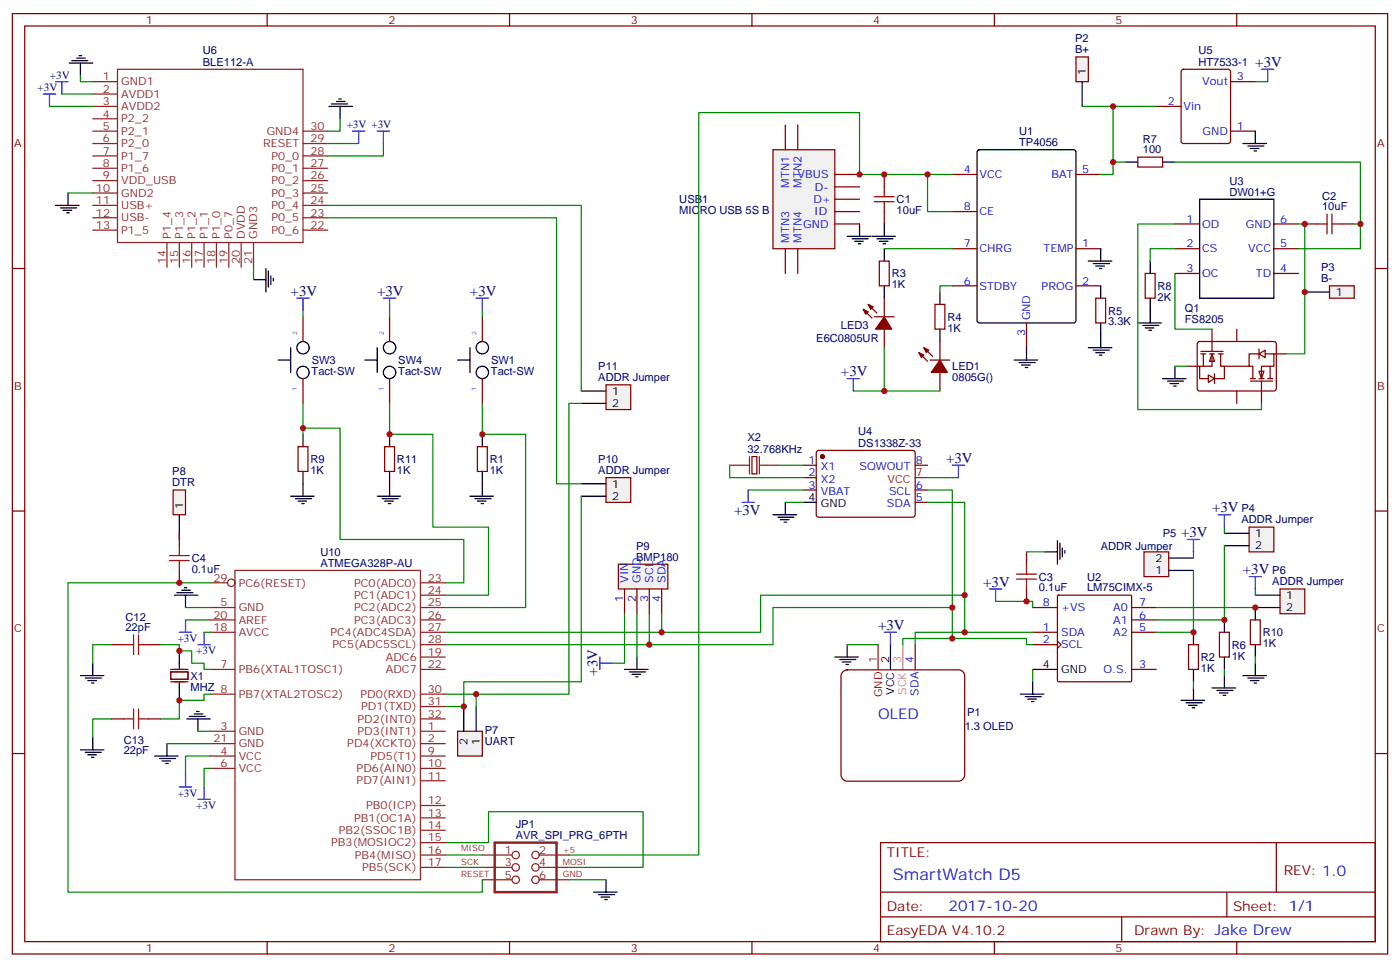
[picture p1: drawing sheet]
<svg xmlns="http://www.w3.org/2000/svg" width="399mm" height="276mm" viewBox="0 0 399 276" stroke-linecap="round" stroke-linejoin="round" font-family="sans-serif">
<defs><g id="words">
<text font-size="4.6" fill="#00f" x="254.7" y="250.8">SmartWatch D5</text>
<g font-size="4.2" fill="#000080">
<text x="358.1" y="19.1">+3V</text>
<text x="82.9" y="84.3">+3V</text>
<text x="107.6" y="84.3">+3V</text>
<text x="134.1" y="84.3">+3V</text>
<text x="239.9" y="107.2">+3V</text>
<text x="269.9" y="131.9">+3V</text>
<text x="209.4" y="146.8">+3V</text>
<text x="345.7" y="146.1">+3V</text>
<text x="336.9" y="153.1">+3V</text>
<text x="280.5" y="167.2">+3V</text>
<text x="354.5" y="163.7">+3V</text>
<text x="250.5" y="179.6">+3V</text>
<text x="170.4" y="192.6" transform="rotate(-90 170.4 192.6)">+3V</text>
</g>
<g font-size="4.2" fill="#00f">
<text x="250.5" y="205">OLED</text>
<text x="270.6" y="259.6">2017-10-20</text>
</g>
<g font-size="3.9" fill="#800">
<text x="252.9" y="244.5">TITLE:</text>
<text x="366.2" y="249.4">REV: 1.0</text>
<text x="252.9" y="259.6">Date:</text>
<text x="351.7" y="259.6">Sheet: 1/1</text>
<text x="252.9" y="266.7">EasyEDA V4.10.2</text>
<text x="323.5" y="266.7">Drawn By: Jake Drew</text>
</g>
<g font-size="3.2" fill="#800">
<text x="41.6" y="6.9">1</text>
<text x="110.8" y="6.9">2</text>
<text x="179.9" y="6.9">3</text>
<text x="249.1" y="6.9">4</text>
<text x="318.2" y="6.9">5</text>
<text x="4.1" y="42">A</text>
<text x="392.8" y="42">A</text>
<text x="4.1" y="111.1">B</text>
<text x="392.8" y="111.1">B</text>
<text x="4.1" y="180.3">C</text>
<text x="392.8" y="180.3">C</text>
<text x="41.6" y="271.5">1</text>
<text x="110.8" y="271.5">2</text>
<text x="179.9" y="271.5">3</text>
<text x="249.1" y="271.5">4</text>
<text x="318.2" y="271.5">5</text>
</g>
<g font-size="3.2" fill="#000080">
<text x="306.7" y="12">P2</text>
<text x="57.9" y="15.4">U6</text>
<text x="306.7" y="15.2">B+</text>
<text x="341.9" y="15.5">U5</text>
<text x="14.2" y="22.5">+3V</text>
<text x="57.9" y="18.7">BLE112-A</text>
<text x="341.9" y="18.7">HT7533-1</text>
<text x="10.7" y="26">+3V</text>
<text x="98.9" y="36.6">+3V +3V</text>
<text x="290.7" y="41.6">TP4056</text>
<text x="290.7" y="38.4">U1</text>
<text x="326" y="40.7">R7</text>
<text x="326" y="43.7">100</text>
<text x="350.7" y="52.7">U3</text>
<text x="193.8" y="57.9">USB1</text>
<text x="255.8" y="57.9">C1</text>
<text x="350.7" y="55.7">DW01+G</text>
<text x="377.1" y="60">10uF</text>
<text x="377.1" y="56.9">C2</text>
<text x="193.8" y="61.1">MICRO USB 5S B</text>
<text x="255.8" y="61">10uF</text>
<text x="376.9" y="77.3">P3</text>
<text x="254.4" y="82.2">1K</text>
<text x="254.4" y="79.1">R3</text>
<text x="330.2" y="82.6">R8</text>
<text x="376.9" y="80.4">B-</text>
<text x="316.1" y="89.7">R5</text>
<text x="330.2" y="85.7">2K</text>
<text x="338" y="88.9">Q1</text>
<text x="239.9" y="93.8">LED3</text>
<text x="270.2" y="94.5">1K</text>
<text x="270.2" y="91.5">R4</text>
<text x="316.1" y="92.8">3.3K</text>
<text x="338" y="92.1">FS8205</text>
<text x="232.8" y="97.4">E6C0805UR</text>
<text x="88.9" y="107">Tact-SW</text>
<text x="88.9" y="103.8">SW3</text>
<text x="113.6" y="107">Tact-SW</text>
<text x="113.6" y="103.8">SW4</text>
<text x="140.1" y="107">Tact-SW</text>
<text x="140.1" y="103.8">SW1</text>
<text x="170.6" y="105.5">P11</text>
<text x="271.6" y="105.6">LED1</text>
<text x="170.6" y="108.7">ADDR Jumper</text>
<text x="271.6" y="108.7">0805G()</text>
<text x="213.2" y="125.8">X2</text>
<text x="244.8" y="124.1">U4</text>
<text x="170.6" y="131.9">P10</text>
<text x="213.2" y="129.1">32.768KHz</text>
<text x="244.8" y="127.4">DS1338Z-33</text>
<text x="49.1" y="135.5">P8</text>
<text x="88.5" y="135.1">1K</text>
<text x="88.5" y="132">R9</text>
<text x="113.2" y="135.1">1K</text>
<text x="113.2" y="132">R11</text>
<text x="139.7" y="135.1">1K</text>
<text x="139.7" y="132">R1</text>
<text x="170.6" y="135.1">ADDR Jumper</text>
<text x="49.1" y="138.6">DTR</text>
<text x="354.1" y="149.2">ADDR Jumper</text>
<text x="354.1" y="146.1">P4</text>
<text x="331.6" y="153.1">P5</text>
<text x="54.7" y="160.3">C4</text>
<text x="91.4" y="161.6">ATMEGA328P-AU</text>
<text x="91.4" y="158.4">U10</text>
<text x="181.4" y="159.8">BMP180</text>
<text x="181.4" y="156.7">P9</text>
<text x="314" y="156.8">ADDR Jumper</text>
<text x="54.7" y="163.5">0.1uF</text>
<text x="296.3" y="165.5">C3</text>
<text x="310.1" y="165.5">U2</text>
<text x="362.9" y="166.9">ADDR Jumper</text>
<text x="362.9" y="163.7">P6</text>
<text x="296.3" y="168.6">0.1uF</text>
<text x="310.1" y="168.6">LM75CIMX-5</text>
<text x="35.8" y="179.9">22pF</text>
<text x="35.8" y="177.1">C12</text>
<text x="50.7" y="183">+3V</text>
<text x="351.4" y="184.9">R6</text>
<text x="360.2" y="184.5">1K</text>
<text x="360.2" y="181.4">R10</text>
<text x="56" y="186.5">+3V</text>
<text x="342.5" y="191.6">1K</text>
<text x="342.5" y="188.5">R2</text>
<text x="351.4" y="188">1K</text>
<text x="54.3" y="196.9">MHZ 8</text>
<text x="54.3" y="193.8">X1</text>
<text x="138.3" y="209.2">P7</text>
<text x="275.2" y="208">1.3 OLED</text>
<text x="275.9" y="204.1">P1</text>
<text x="35.3" y="215">22pF</text>
<text x="35.3" y="212">C13</text>
<text x="138.3" y="212.3">UART</text>
<text x="50.7" y="227.1">+3V</text>
<text x="56" y="230.6">+3V</text>
<text x="147.1" y="239.2">AVR_SPI_PRG_6PTH</text>
<text x="147.1" y="236">JP1</text>
</g>
<g font-size="3.2" fill="#8d2323">
<text x="29.4" y="22.9">1</text>
<text x="29.4" y="26.5">2</text>
<text x="29.4" y="30">3</text>
<text x="34.6" y="24.3">GND1</text>
<text x="34.6" y="27.9">AVDD1</text>
<text x="29.4" y="33.5">4</text>
<text x="34.6" y="31.4">AVDD2</text>
<text x="34.6" y="34.9">P2_2</text>
<text x="29.4" y="37">5</text>
<text x="29.4" y="40.6">6</text>
<text x="34.6" y="38.5">P2_1</text>
<text x="34.6" y="42">P2_0</text>
<text x="75" y="42">RESET</text>
<text x="76.1" y="38.5">GND4</text>
<text x="88.5" y="40.6">29</text>
<text x="88.5" y="37">30</text>
<text x="29.4" y="44.1">7</text>
<text x="29.4" y="47.6">8</text>
<text x="34.6" y="45.5">P1_7</text>
<text x="77.4" y="45.5">P0_0</text>
<text x="88.5" y="47.6">27</text>
<text x="88.5" y="44.1">28</text>
<text x="29.4" y="51.2">9</text>
<text x="34.6" y="49">P1_6</text>
<text x="34.6" y="52.6">VDD_USB</text>
<text x="77.4" y="52.6">P0_2</text>
<text x="77.4" y="49">P0_1</text>
<text x="88.5" y="51.2">26</text>
<text x="27.4" y="54.7">10</text>
<text x="27.4" y="58.2">11</text>
<text x="34.6" y="56.1">GND2</text>
<text x="34.6" y="59.6">USB+</text>
<text x="77.4" y="59.6">P0_4</text>
<text x="77.4" y="56.1">P0_3</text>
<text x="88.5" y="58.2">24</text>
<text x="88.5" y="54.7">25</text>
<text x="27.4" y="61.7">12</text>
<text x="27.4" y="65.3">13</text>
<text x="34.6" y="63.1">USB-</text>
<text x="77.4" y="63.1">P0_5</text>
<text x="88.5" y="65.3">22</text>
<text x="88.5" y="61.7">23</text>
<text x="34.6" y="66.7">P1_5</text>
<text x="48.7" y="68.1" transform="rotate(-90 48.7 68.1)">P1_4</text>
<text x="52.2" y="68.1" transform="rotate(-90 52.2 68.1)">P1_3</text>
<text x="55.7" y="68.1" transform="rotate(-90 55.7 68.1)">P1_2</text>
<text x="59.3" y="68.1" transform="rotate(-90 59.3 68.1)">P1_1</text>
<text x="62.8" y="68.1" transform="rotate(-90 62.8 68.1)">P1_0</text>
<text x="66.3" y="68.1" transform="rotate(-90 66.3 68.1)">P0_7</text>
<text x="69.8" y="68.1" transform="rotate(-90 69.8 68.1)">DVDD</text>
<text x="73.4" y="68.1" transform="rotate(-90 73.4 68.1)">GND3</text>
<text x="77.4" y="66.7">P0_6</text>
<text x="47.3" y="75.3" transform="rotate(-90 47.3 75.3)">14</text>
<text x="50.8" y="75.3" transform="rotate(-90 50.8 75.3)">15</text>
<text x="54.3" y="75.3" transform="rotate(-90 54.3 75.3)">16</text>
<text x="57.9" y="75.3" transform="rotate(-90 57.9 75.3)">17</text>
<text x="61.4" y="75.3" transform="rotate(-90 61.4 75.3)">18</text>
<text x="64.9" y="75.3" transform="rotate(-90 64.9 75.3)">19</text>
<text x="68.4" y="75.3" transform="rotate(-90 68.4 75.3)">20</text>
<text x="72" y="75.3" transform="rotate(-90 72 75.3)">21</text>
<text x="60.9" y="165.8">29</text>
<text x="68.1" y="167.2">PC6(RESET)</text>
<text x="101" y="167.2">PC0(ADC0)</text>
<text x="122.1" y="165.8">23</text>
<text x="62.9" y="172.9">5</text>
<text x="101" y="170.7">PC1(ADC1)</text>
<text x="122.1" y="172.9">25</text>
<text x="122.1" y="169.3">24</text>
<text x="60.9" y="176.4">20</text>
<text x="60.9" y="179.9">18</text>
<text x="68.1" y="174.3">GND</text>
<text x="68.1" y="177.8">AREF</text>
<text x="101" y="177.8">PC3(ADC3)</text>
<text x="101" y="174.3">PC2(ADC2)</text>
<text x="122.1" y="179.9">27</text>
<text x="122.1" y="176.4">26</text>
<text x="68.1" y="181.3">AVCC</text>
<text x="94.2" y="181.3">PC4(ADC4SDA)</text>
<text x="94.9" y="184.9">PC5(ADC5SCL)</text>
<text x="122.1" y="183.4">28</text>
<text x="62.9" y="190.5">7</text>
<text x="68.1" y="191.9">PB6(XTAL1TOSC1)</text>
<text x="110" y="191.9">ADC7</text>
<text x="110" y="188.4">ADC6</text>
<text x="122.1" y="190.5">22</text>
<text x="122.1" y="187">19</text>
<text x="122.1" y="197.6">30</text>
<text x="68.1" y="199">PB7(XTAL2TOSC2)</text>
<text x="102.8" y="199">PD0(RXD)</text>
<text x="103.1" y="202.5">PD1(TXD)</text>
<text x="122.1" y="201.1">31</text>
<text x="62.9" y="208.1">3</text>
<text x="68.1" y="209.6">GND</text>
<text x="101.9" y="209.6">PD3(INT1)</text>
<text x="101.9" y="206">PD2(INT0)</text>
<text x="122.1" y="208.1">1</text>
<text x="122.1" y="204.6">32</text>
<text x="60.9" y="211.7">21</text>
<text x="62.9" y="215.2">4</text>
<text x="68.1" y="213.1">GND</text>
<text x="99.1" y="213.1">PD4(XCKT0)</text>
<text x="122.1" y="215.2">9</text>
<text x="122.1" y="211.7">2</text>
<text x="62.9" y="218.7">6</text>
<text x="68.1" y="216.6">VCC</text>
<text x="68.1" y="220.1">VCC</text>
<text x="101.7" y="220.1">PD6(AIN0)</text>
<text x="105.7" y="216.6">PD5(T1)</text>
<text x="122.1" y="218.7">10</text>
<text x="101.7" y="223.7">PD7(AIN1)</text>
<text x="122.1" y="222.2">11</text>
<text x="104.4" y="230.7">PB0(ICP)</text>
<text x="122.1" y="232.8">13</text>
<text x="122.1" y="229.3">12</text>
<text x="96.7" y="237.8">PB2(SSOC1B)</text>
<text x="101" y="234.2">PB1(OC1A)</text>
<text x="122.1" y="239.9">15</text>
<text x="122.1" y="236.4">14</text>
<text x="94.5" y="241.3">PB3(MOSIOC2)</text>
<text x="101.2" y="244.8">PB4(MISO)</text>
<text x="122.1" y="243.4">16</text>
<text x="144" y="243.4">1</text>
<text x="153.8" y="243.4">2</text>
<text x="103.3" y="248.4">PB5(SCK)</text>
<text x="122.1" y="246.9">17</text>
<text x="144" y="246.9">3</text>
<text x="144" y="250.5">5</text>
<text x="153.8" y="246.9">4</text>
<text x="153.8" y="250.5">6</text>
</g>
<g font-size="3.2">
<text x="309.7" y="21.5" transform="rotate(-90 309.7 21.5)">1</text>
<text x="381" y="84.3">1</text>
<text x="174.6" y="112.5">1</text>
<text x="174.6" y="116.1">2</text>
<text x="174.6" y="139">1</text>
<text x="174.6" y="142.5">2</text>
<text x="230.6" y="142.9">4</text>
<text x="52.2" y="145" transform="rotate(-90 52.2 145)">1</text>
<text x="234.1" y="144.6">GND</text>
<text x="358.1" y="153.1">1</text>
<text x="329.6" y="160.2">2</text>
<text x="358.1" y="156.6">2</text>
<text x="329.6" y="163.7">1</text>
<text x="366.9" y="170.7">1</text>
<text x="366.9" y="174.3">2</text>
<text x="253.6" y="189.1" transform="rotate(-90 253.6 189.1)">2</text>
<text x="297.5" y="190.5">4</text>
<text x="302.7" y="191.9">GND</text>
<text x="255.1" y="198.2" transform="rotate(-90 255.1 198.2)">VCC</text>
<text x="133.3" y="212.3" transform="rotate(-90 133.3 212.3)">2</text>
<text x="136.9" y="212.3" transform="rotate(-90 136.9 212.3)">1</text>
</g>
<g font-size="3.2" fill="#00f">
<text x="352.8" y="22.9">3</text>
<text x="333.1" y="30">2</text>
<text x="343" y="24.3">Vout</text>
<text x="337.6" y="31.4">Vin</text>
<text x="343" y="38.5">GND</text>
<text x="352.8" y="37">1</text>
<text x="225.1" y="53.5" transform="rotate(-90 225.1 53.5)">MTN1</text>
<text x="227.5" y="50.8">VBUS</text>
<text x="228.6" y="53.5" transform="rotate(-90 228.6 53.5)">MTN2</text>
<text x="274.9" y="49.4">4</text>
<text x="279.4" y="50.8">VCC</text>
<text x="299.9" y="50.8">BAT</text>
<text x="308.7" y="49.4">5</text>
<text x="232" y="57.9">D+</text>
<text x="232.5" y="54.3">D-</text>
<text x="274.9" y="60">8</text>
<text x="229.1" y="64.9">GND</text>
<text x="232.2" y="61.4">ID</text>
<text x="279.4" y="61.4">CE</text>
<text x="338.4" y="63.5">1</text>
<text x="342.9" y="64.9">OD</text>
<text x="355.4" y="64.9">GND</text>
<text x="365.1" y="63.5">6</text>
<text x="225.1" y="69.1" transform="rotate(-90 225.1 69.1)">MTN3</text>
<text x="228.6" y="69.1" transform="rotate(-90 228.6 69.1)">MTN4</text>
<text x="274.9" y="70.6">7</text>
<text x="279.4" y="72">CHRG</text>
<text x="297.7" y="72">TEMP</text>
<text x="308.7" y="70.6">1</text>
<text x="338.4" y="70.6">2</text>
<text x="342.9" y="72">CS</text>
<text x="356.1" y="72">VCC</text>
<text x="365.1" y="70.6">5</text>
<text x="338.4" y="77.6">3</text>
<text x="365.1" y="77.6">4</text>
<text x="274.9" y="81.1">6</text>
<text x="279.4" y="82.6">STDBY</text>
<text x="297.1" y="82.6">PROG</text>
<text x="308.7" y="81.1">2</text>
<text x="342.9" y="79">OC</text>
<text x="358.3" y="79">TD</text>
<text x="292.5" y="95.9" transform="rotate(-90 292.5 95.9)">3</text>
<text x="293.9" y="91.4" transform="rotate(-90 293.9 91.4)">GND</text>
<text x="230.6" y="132.3">1</text>
<text x="230.6" y="135.8">2</text>
<text x="234.1" y="134.1">X1</text>
<text x="234.1" y="137.6">X2</text>
<text x="245.2" y="134.1">SQWOUT</text>
<text x="261.2" y="132.3">8</text>
<text x="230.6" y="139.3">3</text>
<text x="234.1" y="141.1">VBAT</text>
<text x="253.6" y="141.1">SCL</text>
<text x="261.2" y="142.9">5</text>
<text x="261.2" y="139.3">6</text>
<text x="253" y="144.6">SDA</text>
<text x="179.2" y="166.2" transform="rotate(-90 179.2 166.2)">VIN</text>
<text x="182.7" y="166.2" transform="rotate(-90 182.7 166.2)">GND</text>
<text x="186.3" y="166.2" transform="rotate(-90 186.3 166.2)">SCL</text>
<text x="189.8" y="166.2" transform="rotate(-90 189.8 166.2)">SDA</text>
<text x="177.8" y="171.7" transform="rotate(-90 177.8 171.7)">1</text>
<text x="181.3" y="171.7" transform="rotate(-90 181.3 171.7)">2</text>
<text x="184.9" y="171.7" transform="rotate(-90 184.9 171.7)">3</text>
<text x="188.4" y="171.7" transform="rotate(-90 188.4 171.7)">4</text>
<text x="297.5" y="172.9">8</text>
<text x="324.9" y="172.9">7</text>
<text x="297.5" y="179.9">1</text>
<text x="302.7" y="174.3">+VS</text>
<text x="317.5" y="177.8">A1</text>
<text x="317.5" y="174.3">A0</text>
<text x="324.9" y="179.9">5</text>
<text x="324.9" y="176.4">6</text>
<text x="297.5" y="183.4">2</text>
<text x="302.7" y="181.3">SDA</text>
<text x="302.7" y="184.9">SCL</text>
<text x="317.5" y="181.3">A2</text>
<text x="260.6" y="189.1" transform="rotate(-90 260.6 189.1)">4</text>
<text x="314.8" y="191.9">O.S.</text>
<text x="324.9" y="190.5">3</text>
<text x="262" y="198.3" transform="rotate(-90 262 198.3)">SDA</text>
</g>
<g font-size="3.2" fill="#f00">
<text x="253.1" y="137.6">VCC</text>
<text x="261.2" y="135.8">7</text>
<text x="250.1" y="189.1" transform="rotate(-90 250.1 189.1)">1</text>
<text x="251.6" y="198.8" transform="rotate(-90 251.6 198.8)">GND</text>
</g>
<g font-size="3.2" fill="#c69">
<text x="257" y="189.1" transform="rotate(-90 257 189.1)">3</text>
<text x="258.4" y="198.1" transform="rotate(-90 258.4 198.1)">SCK</text>
</g>
<g font-size="2.5" fill="#8d2323">
<text x="131.6" y="242.7">MISO</text>
<text x="160.5" y="243.1">+5</text>
<text x="131.6" y="250.1">RESET</text>
<text x="131.6" y="246.6">SCK</text>
<text x="160.5" y="246.6">MOSI</text>
<text x="160.5" y="250.1">GND</text>
</g>
<g font-size="1.8" fill="#60f">
<text x="84.8" y="95.6" transform="rotate(-90 84.8 95.6)">2</text>
<text x="109.5" y="95.6" transform="rotate(-90 109.5 95.6)">2</text>
<text x="135.9" y="95.6" transform="rotate(-90 135.9 95.6)">2</text>
<text x="84.7" y="111.5" transform="rotate(-90 84.7 111.5)">1</text>
<text x="109.4" y="111.5" transform="rotate(-90 109.4 111.5)">1</text>
<text x="135.8" y="111.5" transform="rotate(-90 135.8 111.5)">1</text>
</g>
</g></defs>
<g fill="none" stroke="#870000" stroke-width=".35">
<path d="M3.5 3.9h392.3v268.1h-392.3zM7.1 7.4h385.2v261.1h-385.2zM76.2 3.9v3.5M145.3 3.9v3.5M214.5 3.9v3.5M283.6 3.9v3.5M352.8 3.9v3.5M252.2 49.7v3.6M271.6 49.7h7.1M306.9 49.7h7.1M3.5 76.6h3.6M250.8 74.4h2.8v7.1h-2.8z"/>
<path d="M252.2 60.3v3.6M271.6 70.9h7.1M271.6 60.3h7.1M306.9 70.9h7.1M392.3 76.6h3.5M86.4 90.3v7.1M111.1 90.3v7.1M137.6 90.3v7.1M246.2 88.2l2.5 2.5M247.6 86.8l2.5 2.5M249.4 90.3h5.7M252.2 85v5.3"/>
<path d="M252.2 93.8v5.3M263.5 99.1l2.5 2.5M266.7 86.8h2.8v7h-2.8zM268.1 97.4v5.3M271.6 81.5h7.1M292.8 92.1v7M306.9 81.5h7.1M86.4 108v7M111.1 108v7M137.6 108v7M262.1 100.5l2.5 2.5M265.3 102.7h5.6"/>
<path d="M268.1 106.2v5.3M214.5 130.2h1.4v4.9h-1.4zM229.3 132.6h3.5M229.3 136.2h3.5M229.3 139.7h3.5M233.1 128.6l.4-.2 27.1 .1 .5 .6-.1 17.9-.7 .5-27-.1-.5-.6v-17.7zM261.1 132.6h3.5M261.1 139.7h3.5M3.5 145.7h3.6M261.1 143.2h3.5M392.3 145.7h3.5M294.6 173.2h7"/>
<path d="M301.7 169.9l.3-.2h20.4l.3 .2 .1 24.1-.2 .3-20.6 .1-.3-.2zM322.8 176.7h7M322.8 173.2h7M31.7 183.8h3.6M42.3 183.8h3.6M48.7 191.6h4.9v2.1h-4.9zM48.7 194.4h4.9M48.7 190.9h4.9M240.5 191.5l1.2-.5h31.7a1.76 1.76 0 0 1 1.8 1.7v28.3a1.89 1.89 0 0 1-1.8 1.7h-31.7a1.89 1.89 0 0 1-1.8-1.7v-28.3zM261.1 183.8v7.1M294.6 183.8h7M294.6 180.3h7"/>
<path d="M301.6 182.7l1.1 1.1-1.1 1.1M322.8 190.9h7M322.8 180.3h7M3.5 214.8h3.6M31.7 205h3.6M42.3 205h3.6M392.3 214.8h3.5M251.2 240.2h141.1v28.3h-141.1zM251.2 254.4h141.1M350 254.4v7M364.1 240.2v14.2M76.2 268.5v3.5"/>
<path d="M145.3 268.5v3.5M214.5 268.5v3.5M251.2 261.4h141.1M283.6 268.5v3.5M320 261.4v7.1M352.8 268.5v3.5"/>
</g>
<g fill="none" stroke="#8c2424" stroke-width=".35">
<path d="M208.1 132.6h5.7M213.8 130.2v4.9M216.6 132.6h5.6M216.6 130.2v4.9M60 173.2h7M60 176.7h7M60 166.2h4.9M67 162.6h52.9v88.2h-52.9zM119.9 173.2h7.1M119.9 176.7h7.1M119.9 169.7h7.1M119.9 166.2h7.1"/>
<path d="M60 197.9h7M60 190.9h7M60 180.3h7M119.9 197.9h7.1M119.9 190.9h7.1M119.9 180.3h7.1M119.9 187.3h7.1M119.9 183.8h7.1M60 208.5h7M60 212h7M60 215.5h7M60 219.1h7"/>
<path d="M119.9 208.5h7.1M119.9 212h7.1M119.9 215.5h7.1M119.9 219.1h7.1M119.9 205h7.1M119.9 201.4h7.1M119.9 236.7h7.1M119.9 233.2h7.1M119.9 229.7h7.1M119.9 222.6h7.1M119.9 247.3h7.1M119.9 243.8h7.1"/>
<path d="M119.9 240.2h7.1M137.6 250.8h8.4M137.6 247.3h8.4M137.6 243.8h8.4M153.8 250.8h8.5M153.8 247.3h8.5M153.8 243.8h8.5"/>
<circle cx="66" cy="166.2" r="1.06"/>
<circle cx="147.1" cy="243.8" r="1.06"/>
<circle cx="147.1" cy="250.8" r="1.06"/>
<circle cx="147.1" cy="247.3" r="1.06"/>
<circle cx="152.8" cy="247.3" r="1.06"/>
<circle cx="152.8" cy="243.8" r="1.06"/>
<circle cx="152.8" cy="250.8" r="1.06"/>
</g>
<path d="M249.4 57.5h5.7M249.4 56.1h5.7M252.2 53.3v2.8M252.2 57.5v2.8M35.3 183.8h2.8M38.1 181v5.6M39.5 181v5.6M39.5 183.8h2.8M35.3 205h2.8M38.1 202.1v5.7M39.5 202.1v5.7M39.5 205h2.8" fill="none" stroke="#a10000" stroke-width=".35"/>
<path d="M261.1 136.2h3.5M250.5 183.8v7.1" fill="none" stroke="#f00" stroke-width=".35"/>
<g fill="none" stroke="#000" stroke-width=".35">
<path d="M278.9 42.9l.5-.2h26.8l.7 .4v48.3l-.4 .6-27.1 .1-.7-.5v-48.2zM252.2 70.9v3.5M82.9 99.1v7.1M107.6 99.1v7.1M134.1 99.1v7.1M252.2 81.5v3.5M268.1 83.3v3.5M268.1 93.8v3.6M79.4 102.7h3.5M104.1 102.7h3.5M130.5 102.7h3.6M229.3 143.2h3.5"/>
<path d="M51.2 185.6v4.9M51.2 194.7v5M254 183.8v7.1M294.6 190.9h7"/>
<circle cx="86.4" cy="99.1" r="1.76"/>
<circle cx="111.1" cy="99.1" r="1.76"/>
<circle cx="137.6" cy="99.1" r="1.76"/>
<circle cx="86.4" cy="106.2" r="1.76"/>
<circle cx="111.1" cy="106.2" r="1.76"/>
<circle cx="137.6" cy="106.2" r="1.76"/>
</g>
<path d="M257.5 183.8v7.1" fill="none" stroke="#c69" stroke-width=".35"/>
<g fill="#870000" stroke="#870000" stroke-width=".35">
<path d="M263.5 99.1l1.4 .7-.7 .7z"/>
<path d="M262.1 100.5l1.4 .7-.7 .8z"/>
<path d="M268.1 102.7l2.1 3.5h-4.6z"/>
<path d="M247.6 86.8l1.5 .7-.7 .7z"/>
<path d="M246.2 88.2l1.4 .7-.7 .7z"/>
<path d="M252.2 90.3l2.2 3.5h-4.6z"/>
<circle cx="234.6" cy="130.2" r=".53"/>
</g>
<path d="M141.1 240.2h17.6v14.2h-17.6z" fill="none" stroke="#8c2424" stroke-width=".71"/>
<path d="M220.5 42.7h17.6v28.2h-17.6z" fill="#f0f0f0" stroke="#870000" stroke-width=".35"/>
<g fill="none" stroke="#870000" stroke-width=".35">
<path d="M224 35.6v7.1M227.5 35.6v7.1M238.1 49.7h7.1M238.1 53.3h7.1M238.1 56.8h7.1M324.6 44.8h7v2.8h-7zM224 70.9v7.1M227.5 70.9v7.1M238.1 63.9h7.1M238.1 60.3h7.1M335.1 63.9h7.1M335.1 70.9h7.1"/>
<path d="M335.1 78h7.1M363.4 63.9h7M363.4 70.9h7M363.4 78h7M372.2 63.9h3.5M382.8 63.9h3.5M312.6 85h2.8v7.1h-2.8z"/>
</g>
<path d="M321 46.2h3.6M331.6 46.2h3.5M342.2 56.8h21.2v28.2h-21.2zM314 81.5v3.5M314 92.1v3.5" fill="none" stroke="#000" stroke-width=".35"/>
<path d="M375.7 63.9h2.8M378.5 61v5.7M379.9 61v5.7M379.9 63.9h2.9" fill="none" stroke="#a10000" stroke-width=".35"/>
<g fill="#fff" stroke="#870000" stroke-width=".35">
<path d="M345.7 100.9l.7 2.1h-1.4z"/>
<path d="M344.7 106.9l1.7 1.1-1.7 1z"/>
</g>
<path d="M345.7 93.8v6.4M352.8 93.8v3.6M338.7 104.4h3.5M342.5 100.2h6.4M342.5 100.9h1.5M343.3 100.9v3.5M345 100.9h1.4M345.7 100.9v3.5h-3.5v3.6h2.5M346.4 106.5v2.9M347.5 100.9h1.4M348.2 100.9v3.5h1v3.6h-2.8" fill="none" stroke="#870000" stroke-width=".35"/>
<g fill="#fff" stroke="#870000" stroke-width=".35">
<path d="M359.1 105.8h1.4l-.7 2.2z"/>
<path d="M359.1 100.9l1.8-1.1v2.2z"/>
</g>
<g fill="none" stroke="#870000" stroke-width=".35">
<path d="M326.7 78h2.8v7h-2.8zM341.7 97.6l.5-.2h21.4l.5 .7-.1 12.9-.6 .5-21.5-.1-.4-.6v-12.7zM359.1 99.5v2.8M349.2 104.4h7.1M352.8 111.5v3.5M356.7 108.7h6.3M356.7 108h1.4M359.1 100.9h-2.8v3.5h1.1v3.6M359.1 108h1.4M359.8 108.7v6.3M360.9 100.9h2.5v3.5h-3.6v3.6M361.6 108h1.4"/>
<path d="M362.3 104.4v3.6M363.4 100.9h3.5"/>
</g>
<path d="M328.1 74.4v3.6M328.1 85v3.5" fill="none" stroke="#000" stroke-width=".35"/>
<path d="M306.9 16.2h3.5v7.1h-3.5z" fill="#f0f0f0" stroke="#870000" stroke-width=".35"/>
<path d="M308.7 23.3v7" fill="none" stroke="#000" stroke-width=".35"/>
<path d="M379.2 81.5h7.1v3.5h-7.1z" fill="#f0f0f0" stroke="#870000" stroke-width=".35"/>
<path d="M372.2 83.3h7" fill="none" stroke="#000" stroke-width=".35"/>
<path d="M365.1 167.9h7.1v7.1h-7.1z" fill="#f0f0f0" stroke="#870000" stroke-width=".35"/>
<path d="M349.2 176.7v3.6M358.1 169.7h7M365.1 173.2h-7v3.5M340.4 180.3v3.5M340.4 190.9v3.5M349.2 187.3v3.6M358.1 183.8v3.5" fill="none" stroke="#000" stroke-width=".35"/>
<path d="M356.7 176.7h2.8v7.1h-2.8zM339 183.8h2.8v7.1h-2.8zM347.8 180.3h2.9v7h-2.9z" fill="none" stroke="#870000" stroke-width=".35"/>
<path d="M356.3 150.3h7.1v7h-7.1z" fill="#f0f0f0" stroke="#870000" stroke-width=".35"/>
<path d="M349.2 152h7.1M349.2 155.6h7.1" fill="none" stroke="#000" stroke-width=".35"/>
<path d="M326.3 157.3h7.1v7.1h-7.1z" fill="#f0f0f0" stroke="#870000" stroke-width=".35"/>
<path d="M333.4 159.1h7M333.4 162.6h7" fill="none" stroke="#000" stroke-width=".35"/>
<path d="M130.5 208.5h7.1v7h-7.1z" fill="#f0f0f0" stroke="#870000" stroke-width=".35"/>
<path d="M132.3 201.4v7.1M135.8 201.4v7.1" fill="none" stroke="#000" stroke-width=".35"/>
<path d="M290 165.1h5.6M290 163.7h5.6M292.8 160.9v2.8M292.8 165.1v2.8" fill="none" stroke="#a10000" stroke-width=".35"/>
<path d="M292.8 157.3v3.6M292.8 167.9v3.5" fill="none" stroke="#870000" stroke-width=".35"/>
<path d="M49.4 139.7h3.5v7.1h-3.5z" fill="#f0f0f0" stroke="#870000" stroke-width=".35"/>
<path d="M86.4 123.8v3.6M86.4 134.4v3.5M111.1 123.8v3.6M111.1 134.4v3.5M137.6 123.8v3.6M137.6 134.4v3.5M51.2 146.8v7" fill="none" stroke="#000" stroke-width=".35"/>
<path d="M337.1 20l.5-.2h12.7l.7 .4v20l-.4 .7h-13l-.6-.4-.1-20zM329.8 30.3h7.1M351 37.4h7.1M351 23.3h7.1M85 127.4h2.8v7h-2.8zM109.7 127.4h2.8v7h-2.8zM136.2 127.4h2.8v7h-2.8zM51.2 152v3.6M51.2 162.6v3.6" fill="none" stroke="#870000" stroke-width=".35"/>
<path d="M48.3 158.4h5.7M48.3 159.8h5.7M51.2 155.6v2.8M51.2 159.8v2.8" fill="none" stroke="#a10000" stroke-width=".35"/>
<path d="M176.4 160.9h14.1v7h-14.1z" fill="#f0f0f0" stroke="#870000" stroke-width=".35"/>
<path d="M178.2 167.9v7.1M181.7 167.9v7.1M185.2 167.9v7.1M188.7 167.9v7.1" fill="none" stroke="#870000" stroke-width=".35"/>
<g fill="none" stroke="#8c2424" stroke-width=".35">
<path d="M33.5 19.8h52.9v49.3h-52.9zM26.5 23.3h7M26.5 26.8h7M26.5 30.3h7M26.5 33.9h7M26.5 37.4h7M86.4 37.4h7.1M26.5 40.9h7M26.5 44.5h7M26.5 48h7M26.5 51.5h7M26.5 55h7"/>
<path d="M26.5 58.6h7M86.4 40.9h7.1M86.4 44.5h7.1M86.4 48h7.1M86.4 51.5h7.1M86.4 55h7.1M86.4 58.6h7.1M26.5 62.1h7M26.5 65.6h7M47.6 69.1v7.1M51.2 69.1v7.1M54.7 69.1v7.1"/>
<path d="M58.2 69.1v7.1M61.7 69.1v7.1M65.3 69.1v7.1M68.8 69.1v7.1M72.3 69.1v7.1M86.4 62.1h7.1M86.4 65.6h7.1"/>
</g>
<path d="M172.9 136.2h7v7h-7z" fill="#f0f0f0" stroke="#870000" stroke-width=".35"/>
<path d="M165.8 137.9h7.1M165.8 141.5h7.1" fill="none" stroke="#000" stroke-width=".35"/>
<path d="M172.9 109.7h7v7.1h-7z" fill="#f0f0f0" stroke="#870000" stroke-width=".35"/>
<g fill="none" stroke="#000" stroke-width=".35">
<path d="M19.8 18h6.7M20.5 17.3h4.5M21.9 16.6h2.4M22.6 15.9h.7M22.9 18v3.5M93.8 30.3h6.7M94.5 29.6h4.6M96 28.9h2.4M96.7 28.2h.7M97 30.3v3.6M358.1 37.4v3.5M15.9 58.6h6.7"/>
<path d="M17.3 59.3h4.6M18 60h2.5M19.4 55v3.6M354.5 40.9h6.7M356 41.6h4.5M356.7 42.3h2.4M357.7 43h.7M19 60.7h.8M72.3 79.7h3.5M75.8 76.6v6.7M76.6 77.3v4.5M77.3 78.7v2.4"/>
<path d="M78 79.4v.7M241.7 67.4h6.7M243.1 68.1h4.5M243.8 68.8h2.4M244.8 69.5h.7M245.2 63.9v3.5M248.7 67.4h6.7M250.1 68.1h4.6M250.8 68.8h2.5M251.9 69.5h.7M252.2 63.9v3.5M310.4 74.4h6.7"/>
<path d="M311.9 75.1h4.5M312.6 75.8h2.4M313.6 76.6h.7M314 70.9v3.5M292.8 99.1v3.6M310.4 99.1h6.7M311.9 99.8h4.5M314 95.6v3.5M324.6 92.1h6.7M326 92.8h4.6M326.7 93.5h2.4M327.7 94.2h.7"/>
<path d="M328.1 88.5v3.6M165.8 111.5h7.1M165.8 115h7.1M289.3 102.7h6.7M290.7 103.4h4.6M291.4 104.1h2.5M292.5 104.8h.7M312.6 100.5h2.4M313.6 101.2h.7M331.6 108h6.7M333 108.7h4.6M333.7 109.4h2.5"/>
<path d="M334.8 110.1h.7M335.1 104.4v3.6M86.4 137.9v3.6M111.1 137.9v3.6M137.6 137.9v3.6M82.9 141.5h6.7M84.3 142.2h4.6M85 142.9h2.5M86.1 143.6h.7M107.6 141.5h6.7M109 142.2h4.6M109.7 142.9h2.5"/>
<path d="M110.8 143.6h.7M134.1 141.5h6.7M135.5 142.2h4.6M136.2 142.9h2.4M137.2 143.6h.7M220.5 146.8h6.7M221.9 147.5h4.6M222.6 148.2h2.5M223.7 148.9h.7M224 143.2v3.6M298.1 157.3h3.5M301.6 154.2v6.7"/>
<path d="M302.3 154.9v4.6M303 156.3v2.5M303.7 157v.7M49.7 169.7h6.7M50.4 169h4.6M51.9 168.3h2.4M52.6 167.6h.7M52.9 169.7v3.5M22.9 192.6h6.7M24.3 193.3h4.6M25 194h2.5M26.1 194.7h.7"/>
<path d="M26.5 189.1v3.5M178.2 190.9h6.7M179.6 191.6h4.5M180.3 192.3h2.4M181.3 193h.7M181.7 187.3v3.6M238.1 187.3h6.7M239.5 188h4.6M240.2 188.7h2.5M241.3 189.4h.7M241.7 183.8v3.5M291 197.9h6.7"/>
<path d="M292.5 198.6h4.5M293.2 199.3h2.4M294.6 194.4v3.5M336.9 199.7h6.7M340.4 196.1v3.6M345.7 196.1h6.7M347.1 196.8h4.6M347.8 197.6h2.5M348.9 198.3h.7M349.2 192.6v3.5M354.5 192.6h6.7M356 193.3h4.5"/>
<path d="M356.7 194h2.4M357.7 194.7h.7M358.1 189.1v3.5M22.9 213.8h6.7M24.3 214.5h4.6M25 215.2h2.5M26.1 215.9h.7M26.5 210.3v3.5M44.1 215.5h6.7M45.5 216.3h4.6M46.2 217h2.5M47.3 217.7h.7"/>
<path d="M47.6 212v3.5M53.3 205h6.7M54 204.3h4.6M55.4 203.6h2.5M56.1 202.8h.7M56.4 205v3.5M294.2 200h.7M338.3 200.4h4.6M339 201.1h2.5M340.1 201.8h.7M169.3 254.4h6.7M170.7 255.1h4.6"/>
<path d="M171.4 255.8h2.5M172.5 256.5h.7M172.9 250.8v3.6"/>
</g>
<g fill="none" stroke="#00f" stroke-width=".35">
<path d="M359.8 19.8h3.6M361.6 19.8v3.5M12.3 26.8h3.6M14.1 26.8v3.5M15.9 23.3h3.5M17.6 23.3v3.5M100.5 37.4h3.6M102.3 37.4v3.5M107.6 37.4h3.5M109.4 37.4v3.5M84.7 85h3.5M86.4 85v3.5"/>
<path d="M109.4 85h3.5M111.1 85v3.5M135.8 85h3.5M137.6 85v3.5M241.7 108h3.5M243.4 108v3.5M213.4 139.7v3.5M271.6 132.6h3.6M273.4 132.6v3.6M211.7 143.2h3.5M338.7 153.8h3.5M340.4 153.8v3.5"/>
<path d="M347.5 146.8h3.5M349.2 146.8v3.5M52.9 176.7v3.6M282.2 167.9h3.6M284 167.9v3.5M356.3 164.4h3.5M358.1 164.4v3.5M51.2 180.3h3.5M56.4 183.8h3.6M58.2 180.3v3.5M171.1 189.1h3.5M171.1 187.3v3.6"/>
<path d="M252.2 180.3h3.6M254 180.3v3.5M51.2 224.4h3.5M52.9 220.8v3.6M56.4 227.9h3.6M58.2 224.4v3.5"/>
</g>
<g fill="none" stroke="#008700" stroke-width=".35">
<path d="M14.1 30.3h12.4M17.6 26.8h8.9M22.9 21.5v1.8h3.6M97 33.9v3.5h-3.5M308.7 30.3h8.8v15.9h3.5M317.5 30.3h12.3M358.1 23.3h3.5M19.4 55h7.1M93.5 58.6h72.3v52.9M93.5 40.9h8.8M109.4 40.9v3.6h-15.9M264.6 49.7h-19.4v-17.6h-45.9v211.7h-37"/>
<path d="M271.6 49.7h-7v10.6h7M317.5 46.2v3.5h-3.5M335.1 46.2h53v24.7h-17.7M72.3 76.2v3.5M93.5 62.1h65.2v75.8h7.1M252.2 70.9h19.4M335.1 63.9h-10.5v52.9h35.2v-1.8M335.1 70.9h-7v3.5M335.1 78v15.8h10.6M370.4 63.9h1.8v37h-5.3M386.3 63.9h1.8M86.4 88.5v1.8"/>
<path d="M111.1 88.5v1.8M137.6 88.5v1.8M252.2 99.1v12.4h15.9M271.6 81.5h-3.5v1.8M86.4 115v8.8M111.1 115v8.8h12.4v26.5h15.8v19.4h-12.3M137.6 115v8.8h12.3v49.4h-22.9M165.8 115h-3.5v82.9h-26.5M243.4 111.5h8.8M335.1 104.4h3.6M86.4 122.1h10.6v31.7h35.3v12.4h-5.3M208.1 132.6v3.6h21.2"/>
<path d="M213.4 139.7h15.9M222.2 132.6h7.1M264.6 139.7h7v42.3M264.6 136.2h8.8M165.8 141.5v52.9h-33.5v7h-5.3M224 143.2h5.3M264.6 143.2h10.6v37.1M292.8 157.3h5.3M340.4 157.3v1.8M349.2 155.6v21.1h-19.4M349.2 150.3v1.7M52.9 173.2h7.1"/>
<path d="M52.9 176.7h7.1M60 166.2h-40.6v88.2h118.2v-3.6M178.2 175v14.1h-3.6M181.7 175v12.3M185.2 175v8.8M188.7 175v5.3M271.6 173.2h-51.1v10.6h-93.5M275.2 169.7h-58.2v10.6h-90M284 171.4h10.6v1.8M329.8 173.2h28.3M340.4 162.6v17.7h-10.6M358.1 167.9v1.8"/>
<path d="M31.7 183.8h-5.2v5.3M45.9 183.8h5.3v1.8h3.5v3.5h3.5v1.8h1.8M58.2 180.3h1.8M60 197.9h-1.8v1.8h-7v5.3h-5.3M127 197.9h8.8v3.5M241.7 183.8h8.8M257.5 183.8v-1.8h35.3v1.8h1.8M294.6 180.3h-33.5v3.5M294.6 190.9v3.5M340.4 194.4v1.7M349.2 190.9v1.7M358.1 187.3v1.8"/>
<path d="M31.7 205h-5.2v5.3M47.6 212h12.4M56.4 208.5h3.6M60 215.5h-7.1v5.3M60 219.1h-1.8v5.3M127 240.2h12.3v-8.8h44.1v15.9h-21.1M127 247.3h10.6M127 243.8h10.6M162.3 250.8h10.6"/>
</g>
<g fill="#c00">
<circle cx="51.2" cy="199.7" r=".88"/>
<circle cx="51.2" cy="185.6" r=".88"/>
<circle cx="264.6" cy="49.7" r=".88"/>
<circle cx="252.2" cy="111.5" r=".88"/>
<circle cx="252.2" cy="49.7" r=".88"/>
<circle cx="388.1" cy="63.9" r=".88"/>
<circle cx="372.2" cy="63.9" r=".88"/>
<circle cx="372.2" cy="83.3" r=".88"/>
<circle cx="340.4" cy="180.3" r=".88"/>
<circle cx="349.3" cy="176.7" r=".88"/>
<circle cx="292.8" cy="171.4" r=".88"/>
<circle cx="317.5" cy="46.2" r=".88"/>
<circle cx="317.5" cy="30.3" r=".88"/>
<circle cx="51.2" cy="166.2" r=".88"/>
<circle cx="358.1" cy="173.2" r=".88"/>
<circle cx="275.2" cy="180.3" r=".88"/>
<circle cx="271.6" cy="182" r=".88"/>
<circle cx="271.6" cy="173.2" r=".88"/>
<circle cx="275.2" cy="169.7" r=".88"/>
<circle cx="86.4" cy="122.1" r=".88"/>
<circle cx="137.6" cy="123.8" r=".88"/>
<circle cx="111.1" cy="123.8" r=".88"/>
<circle cx="188.7" cy="180.3" r=".88"/>
<circle cx="185.2" cy="183.8" r=".88"/>
<circle cx="132.3" cy="201.4" r=".88"/>
<circle cx="135.8" cy="197.9" r=".88"/>
<circle cx="245.2" cy="49.7" r=".88"/>
</g>
<use href="#words"/>
</svg>
